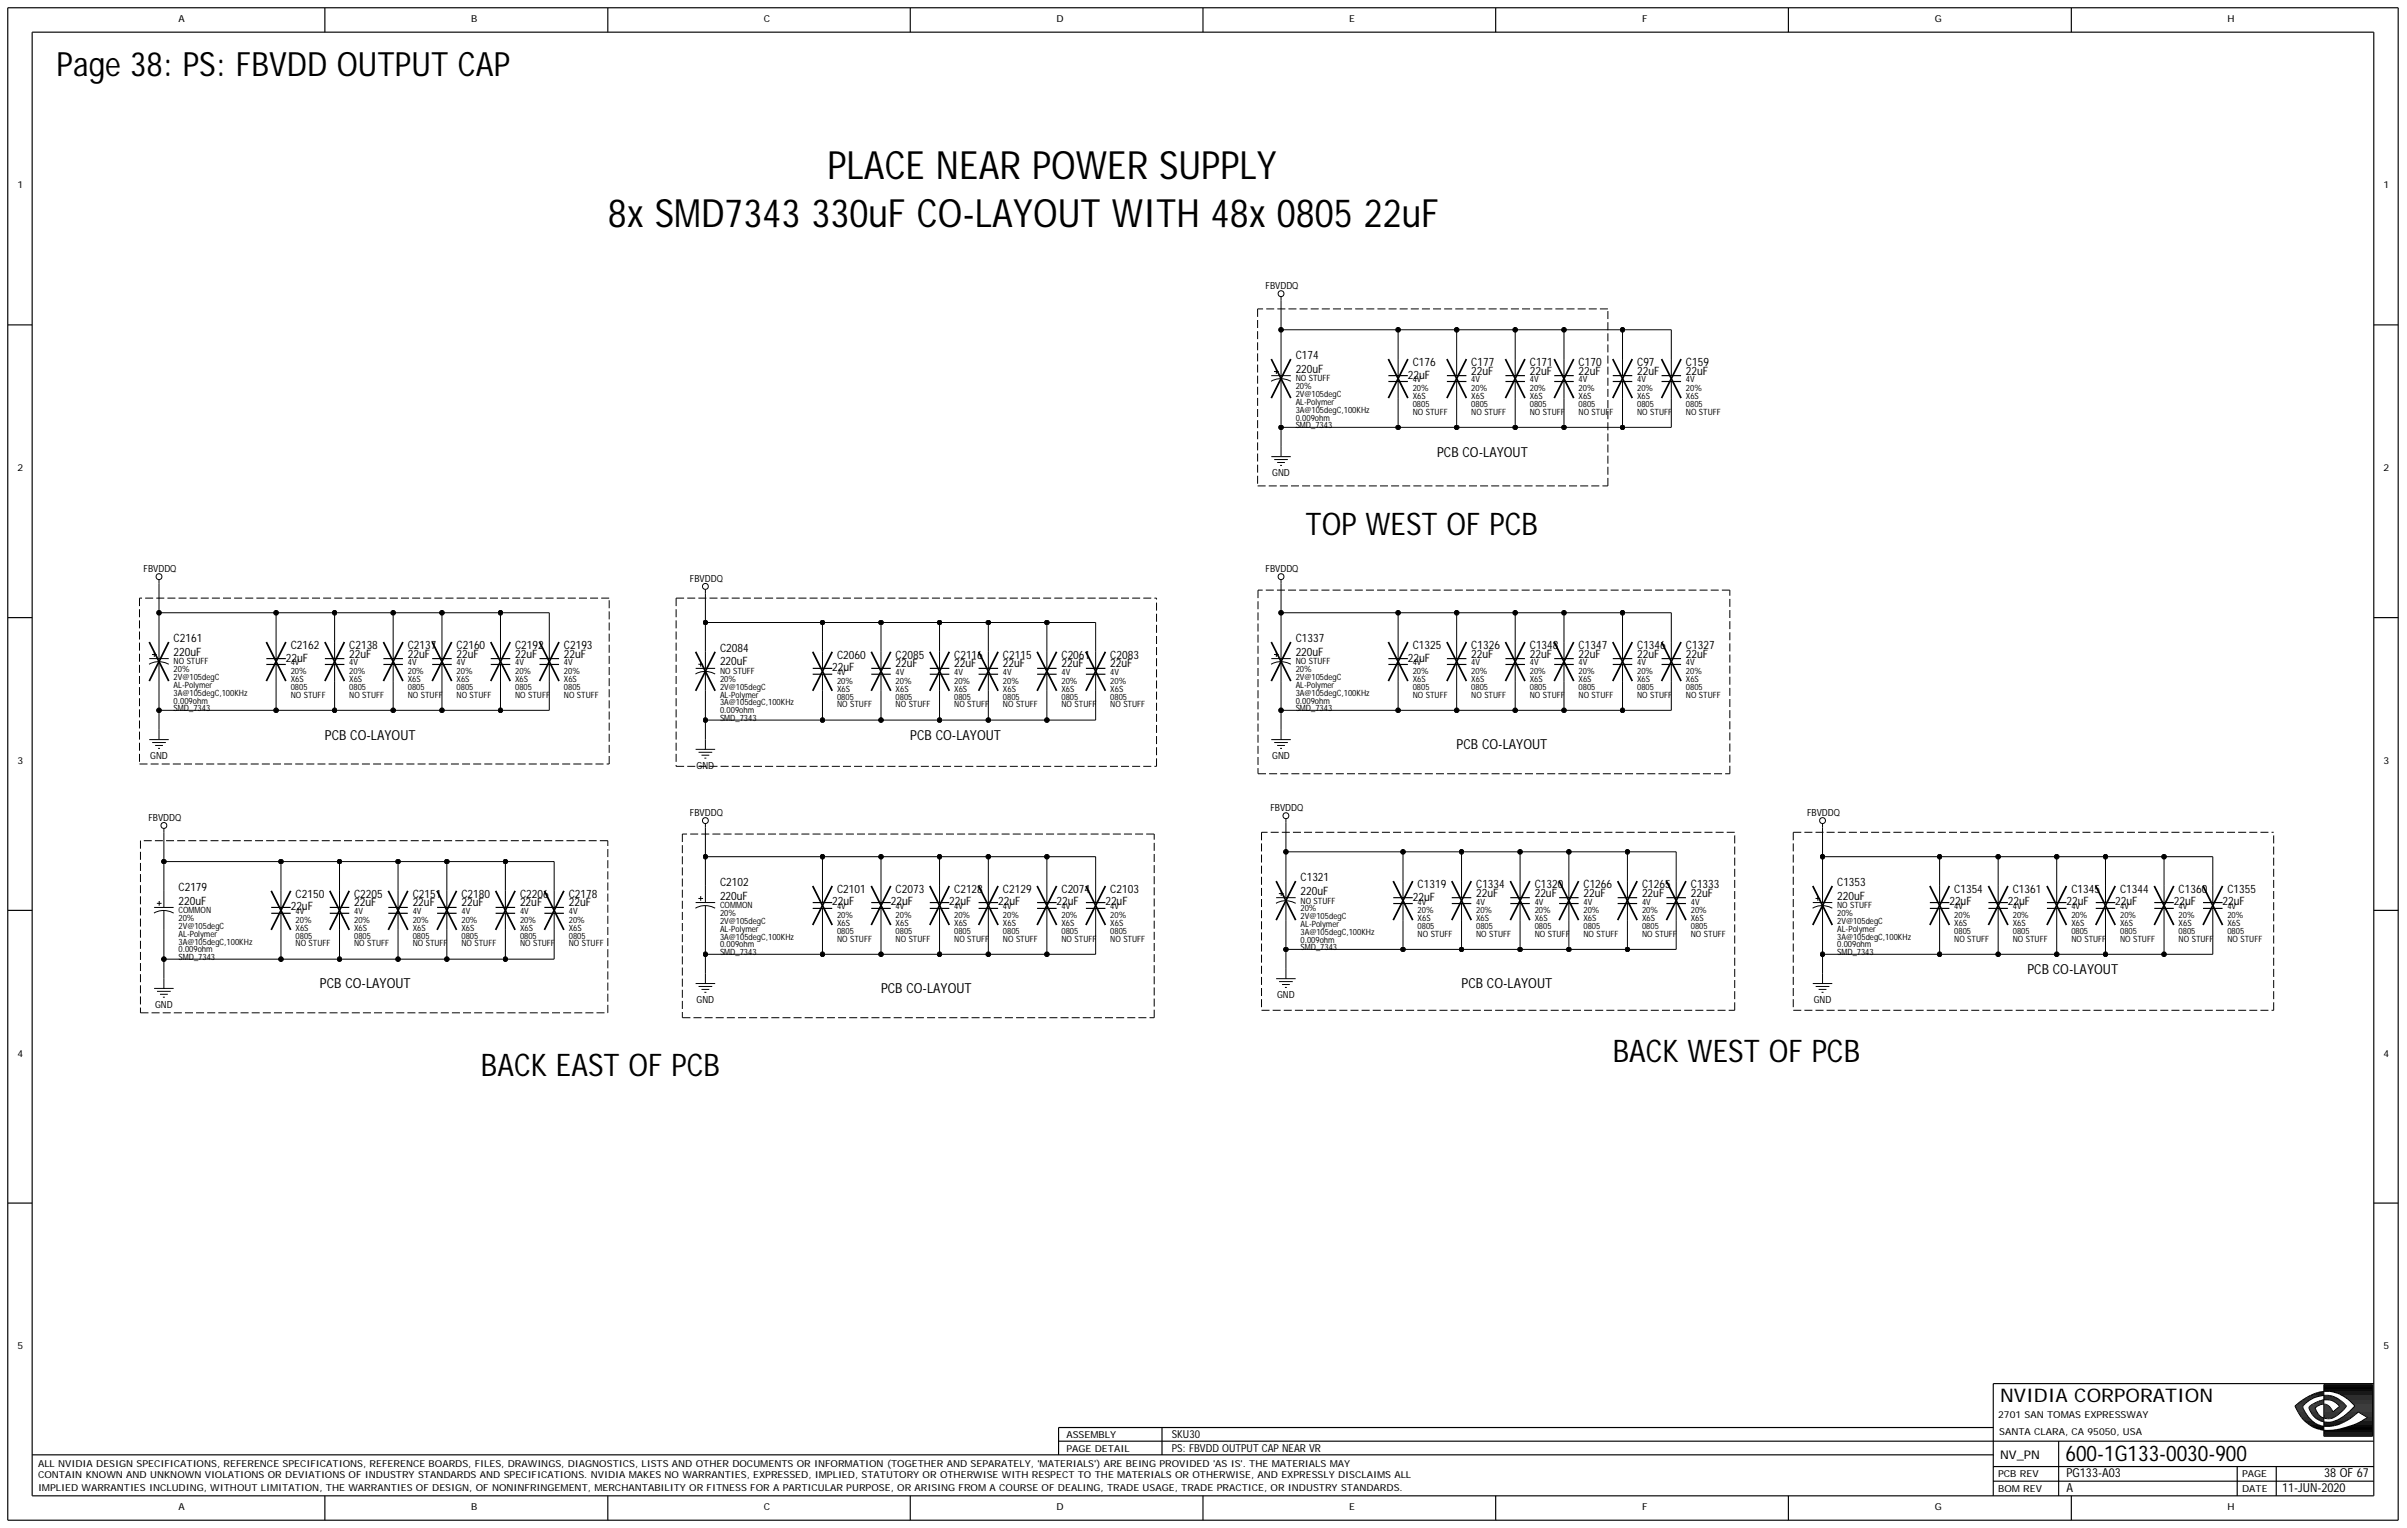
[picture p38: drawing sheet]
<svg xmlns="http://www.w3.org/2000/svg" width="422mm" height="268mm" viewBox="0 0 422 268" stroke-linecap="round" stroke-linejoin="round" font-family="sans-serif">
<defs><g id="words">
<g font-size="6.8">
<text x="145.1" y="31.3">PLACE NEAR POWER SUPPLY</text>
<text x="106.6" y="39.9">8x SMD7343 330uF CO-LAYOUT WITH 48x 0805 22uF</text>
</g>
<text font-size="5.9" x="9.9" y="13.3">Page 38: PS: FBVDD OUTPUT CAP</text>
<g font-size="5.5">
<text x="228.9" y="93.7">TOP WEST OF PCB</text>
<text x="84.3" y="188.7">BACK EAST OF PCB</text>
<text x="282.8" y="186.1">BACK WEST OF PCB</text>
</g>
<text font-size="3.8" x="362.1" y="256.1">600-1G133-0030-900</text>
<text font-size="3.3" x="350.7" y="245.8">NVIDIA CORPORATION</text>
<g font-size="2.4">
<text x="252" y="80.1">PCB CO-LAYOUT</text>
<text x="57" y="129.7">PCB CO-LAYOUT</text>
<text x="159.6" y="129.7">PCB CO-LAYOUT</text>
<text x="255.4" y="131.4">PCB CO-LAYOUT</text>
<text x="56.1" y="173.3">PCB CO-LAYOUT</text>
<text x="256.2" y="173.3">PCB CO-LAYOUT</text>
<text x="355.5" y="170.7">PCB CO-LAYOUT</text>
<text x="154.5" y="174.1">PCB CO-LAYOUT</text>
</g>
<g font-size="2.2">
<text x="362.3" y="261.5">A</text>
<text x="362.3" y="259">PG133-A03</text>
<text x="400.1" y="261.5">11-JUN-2020</text>
<text x="407.5" y="259">38 OF 67</text>
</g>
<text font-size="2.1" x="350.7" y="255.7">NV_PN</text>
<g font-size="2">
<text x="227.2" y="62.9">C174</text>
<text x="227.2" y="65.3">220uF</text>
<text x="247.7" y="64.1">C176</text>
<text x="258" y="64.1">C177</text>
<text x="258" y="65.7">22uF</text>
<text x="268.2" y="64.1">C171</text>
<text x="268.2" y="65.7">22uF</text>
<text x="276.8" y="64.1">C170</text>
<text x="276.8" y="65.7">22uF</text>
<text x="287" y="64.1">C97</text>
<text x="287" y="65.7">22uF</text>
<text x="295.6" y="64.1">C159</text>
<text x="295.6" y="65.7">22uF</text>
<text x="246.8" y="66.4">22uF</text>
<text x="30.4" y="112.6">C2161</text>
<text x="51" y="113.8">C2162</text>
<text x="61.2" y="113.8">C2138</text>
<text x="71.5" y="113.8">C2137</text>
<text x="80.1" y="113.8">C2160</text>
<text x="90.3" y="113.8">C2192</text>
<text x="98.9" y="113.8">C2193</text>
<text x="227.2" y="112.6">C1337</text>
<text x="247.7" y="113.8">C1325</text>
<text x="258" y="113.8">C1326</text>
<text x="268.2" y="113.8">C1348</text>
<text x="276.8" y="113.8">C1347</text>
<text x="287" y="113.8">C1346</text>
<text x="295.6" y="113.8">C1327</text>
<text x="30.4" y="114.9">220uF</text>
<text x="50.1" y="116">22uF</text>
<text x="61.2" y="115.3">22uF</text>
<text x="71.5" y="115.3">22uF</text>
<text x="80.1" y="115.3">22uF</text>
<text x="90.3" y="115.3">22uF</text>
<text x="98.9" y="115.3">22uF</text>
<text x="126.2" y="114.3">C2084</text>
<text x="126.2" y="116.7">220uF</text>
<text x="145.9" y="117.7">22uF</text>
<text x="146.8" y="115.5">C2060</text>
<text x="157" y="115.5">C2085</text>
<text x="157" y="117">22uF</text>
<text x="167.3" y="115.5">C2116</text>
<text x="167.3" y="117">22uF</text>
<text x="175.8" y="115.5">C2115</text>
<text x="175.8" y="117">22uF</text>
<text x="186.1" y="115.5">C2061</text>
<text x="186.1" y="117">22uF</text>
<text x="194.7" y="115.5">C2083</text>
<text x="194.7" y="117">22uF</text>
<text x="227.2" y="114.9">220uF</text>
<text x="246.8" y="116">22uF</text>
<text x="258" y="115.3">22uF</text>
<text x="268.2" y="115.3">22uF</text>
<text x="276.8" y="115.3">22uF</text>
<text x="287" y="115.3">22uF</text>
<text x="295.6" y="115.3">22uF</text>
<text x="126.2" y="155.3">C2102</text>
<text x="228" y="154.5">C1321</text>
<text x="248.5" y="155.7">C1319</text>
<text x="258.8" y="155.7">C1334</text>
<text x="269.1" y="155.7">C1320</text>
<text x="277.6" y="155.7">C1266</text>
<text x="287.9" y="155.7">C1265</text>
<text x="296.4" y="155.7">C1333</text>
<text x="322.1" y="155.3">C1353</text>
<text x="31.3" y="158.6">220uF</text>
<text x="31.3" y="156.2">C2179</text>
<text x="51" y="159.6">22uF</text>
<text x="51.8" y="157.4">C2150</text>
<text x="62.1" y="158.9">22uF</text>
<text x="62.1" y="157.4">C2205</text>
<text x="72.4" y="158.9">22uF</text>
<text x="72.4" y="157.4">C2151</text>
<text x="80.9" y="158.9">22uF</text>
<text x="80.9" y="157.4">C2180</text>
<text x="91.2" y="158.9">22uF</text>
<text x="91.2" y="157.4">C2206</text>
<text x="99.7" y="158.9">22uF</text>
<text x="99.7" y="157.4">C2178</text>
<text x="126.2" y="157.7">220uF</text>
<text x="145.9" y="158.7">22uF</text>
<text x="146.8" y="156.5">C2101</text>
<text x="156.2" y="158.7">22uF</text>
<text x="157" y="156.5">C2073</text>
<text x="166.4" y="158.7">22uF</text>
<text x="167.3" y="156.5">C2128</text>
<text x="175" y="158.7">22uF</text>
<text x="175.8" y="156.5">C2129</text>
<text x="185.3" y="158.7">22uF</text>
<text x="186.1" y="156.5">C2074</text>
<text x="193.8" y="158.7">22uF</text>
<text x="194.7" y="156.5">C2103</text>
<text x="228" y="156.9">220uF</text>
<text x="247.7" y="157.9">22uF</text>
<text x="258.8" y="157.2">22uF</text>
<text x="269.1" y="157.2">22uF</text>
<text x="277.6" y="157.2">22uF</text>
<text x="287.9" y="157.2">22uF</text>
<text x="296.4" y="157.2">22uF</text>
<text x="322.1" y="157.7">220uF</text>
<text x="341.8" y="158.7">22uF</text>
<text x="342.6" y="156.5">C1354</text>
<text x="352" y="158.7">22uF</text>
<text x="352.9" y="156.5">C1361</text>
<text x="362.3" y="158.7">22uF</text>
<text x="363.2" y="156.5">C1345</text>
<text x="370.9" y="158.7">22uF</text>
<text x="371.7" y="156.5">C1344</text>
<text x="381.1" y="158.7">22uF</text>
<text x="382" y="156.5">C1360</text>
<text x="389.7" y="158.7">22uF</text>
<text x="390.5" y="156.5">C1355</text>
</g>
<g font-size="1.9">
<text x="205.4" y="252.1">SKU30</text>
<text x="205.4" y="254.5">PS: FBVDD OUTPUT CAP NEAR VR</text>
</g>
<g font-size="1.7">
<text x="31.3" y="3.9">A</text>
<text x="82.6" y="3.9">B</text>
<text x="133.9" y="3.9">C</text>
<text x="185.3" y="3.9">D</text>
<text x="236.6" y="3.9">E</text>
<text x="287.9" y="3.9">F</text>
<text x="339.2" y="3.9">G</text>
<text x="390.5" y="3.9">H</text>
<text x="3.1" y="33">1</text>
<text x="417.9" y="33">1</text>
<text x="221.9" y="50.6">FBVDDQ</text>
<text x="3.1" y="82.6">2</text>
<text x="223.1" y="83.5">GND</text>
<text x="417.9" y="82.6">2</text>
<text x="25.2" y="100.2">FBVDDQ</text>
<text x="120.9" y="101.9">FBVDDQ</text>
<text x="221.9" y="100.2">FBVDDQ</text>
<text x="3.1" y="133.9">3</text>
<text x="26.3" y="133.1">GND</text>
<text x="122.1" y="134.8">GND</text>
<text x="223.1" y="133.1">GND</text>
<text x="417.9" y="133.9">3</text>
<text x="26" y="143.9">FBVDDQ</text>
<text x="120.9" y="143">FBVDDQ</text>
<text x="222.7" y="142.1">FBVDDQ</text>
<text x="316.8" y="143">FBVDDQ</text>
<text x="27.2" y="176.7">GND</text>
<text x="122.1" y="175.8">GND</text>
<text x="223.9" y="175">GND</text>
<text x="318" y="175.8">GND</text>
<text x="3.1" y="185.3">4</text>
<text x="417.9" y="185.3">4</text>
<text x="3.1" y="236.6">5</text>
<text x="417.9" y="236.6">5</text>
<text x="350.3" y="248.5">2701 SAN TOMAS EXPRESSWAY</text>
<text x="350.5" y="251.6">SANTA CLARA, CA 95050, USA</text>
<text x="6.7" y="257.1">ALL NVIDIA DESIGN SPECIFICATIONS, REFERENCE SPECIFICATIONS, REFERENCE BOARDS, FILES, DRAWINGS, DIAGNOSTICS, LISTS AND OTHER DOCUMENTS OR INFORMATION (TOGETHER AND SEPARATELY, 'MATERIALS') ARE BEING PROVIDED 'AS IS'. THE MATERIALS MAY</text>
<text x="187" y="254.5">PAGE DETAIL</text>
<text x="187" y="252.1">ASSEMBLY</text>
<text x="6.7" y="259.2">CONTAIN KNOWN AND UNKNOWN VIOLATIONS OR DEVIATIONS OF INDUSTRY STANDARDS AND SPECIFICATIONS. NVIDIA MAKES NO WARRANTIES, EXPRESSED, IMPLIED, STATUTORY OR OTHERWISE WITH RESPECT TO THE MATERIALS OR OTHERWISE, AND EXPRESSLY DISCLAIMS ALL</text>
<text x="6.7" y="261.4">IMPLIED WARRANTIES INCLUDING, WITHOUT LIMITATION, THE WARRANTIES OF DESIGN, OF NONINFRINGEMENT, MERCHANTABILITY OR FITNESS FOR A PARTICULAR PURPOSE, OR ARISING FROM A COURSE OF DEALING, TRADE USAGE, TRADE PRACTICE, OR INDUSTRY STANDARDS.</text>
<text x="350.3" y="261.5">BOM REV</text>
<text x="350.3" y="259">PCB REV</text>
<text x="393.1" y="259">PAGE</text>
<text x="393.1" y="261.5">DATE</text>
<text x="31.3" y="264.8">A</text>
<text x="82.6" y="264.8">B</text>
<text x="133.9" y="264.8">C</text>
<text x="185.3" y="264.8">D</text>
<text x="236.6" y="264.8">E</text>
<text x="287.9" y="264.8">F</text>
<text x="339.2" y="264.8">G</text>
<text x="390.5" y="264.8">H</text>
</g>
<g font-size="1.5">
<text x="227.2" y="66.9">NO STUFF</text>
<text x="227.2" y="71">AL-Polymer</text>
<text x="227.2" y="68.2">20%</text>
<text x="227.2" y="69.6">2V@105degC</text>
<text x="247.7" y="71.3">0805</text>
<text x="247.7" y="70">X6S</text>
<text x="247.7" y="67.1">4V</text>
<text x="247.7" y="68.6">20%</text>
<text x="258" y="68.6">20%</text>
<text x="258" y="70">X6S</text>
<text x="258" y="71.3">0805</text>
<text x="258" y="67.1">4V</text>
<text x="268.2" y="71.3">0805</text>
<text x="268.2" y="70">X6S</text>
<text x="268.2" y="67.1">4V</text>
<text x="268.2" y="68.6">20%</text>
<text x="276.8" y="68.6">20%</text>
<text x="276.8" y="70">X6S</text>
<text x="276.8" y="71.3">0805</text>
<text x="276.8" y="67.1">4V</text>
<text x="287" y="71.3">0805</text>
<text x="287" y="68.6">20%</text>
<text x="287" y="67.1">4V</text>
<text x="287" y="70">X6S</text>
<text x="295.6" y="71.3">0805</text>
<text x="295.6" y="67.1">4V</text>
<text x="295.6" y="70">X6S</text>
<text x="295.6" y="68.6">20%</text>
<text x="227.2" y="72.4">3A@105degC,100KHz</text>
<text x="227.2" y="75.1">SMD_7343</text>
<text x="227.2" y="73.7">0.009ohm</text>
<text x="247.7" y="72.7">NO STUFF</text>
<text x="258" y="72.7">NO STUFF</text>
<text x="268.2" y="72.7">NO STUFF</text>
<text x="276.8" y="72.7">NO STUFF</text>
<text x="287" y="72.7">NO STUFF</text>
<text x="295.6" y="72.7">NO STUFF</text>
<text x="30.4" y="116.5">NO STUFF</text>
<text x="30.4" y="117.9">20%</text>
<text x="30.4" y="119.2">2V@105degC</text>
<text x="51" y="118.2">20%</text>
<text x="51" y="119.6">X6S</text>
<text x="51" y="116.7">4V</text>
<text x="61.2" y="118.2">20%</text>
<text x="61.2" y="116.7">4V</text>
<text x="61.2" y="119.6">X6S</text>
<text x="71.5" y="119.6">X6S</text>
<text x="71.5" y="116.7">4V</text>
<text x="71.5" y="118.2">20%</text>
<text x="80.1" y="119.6">X6S</text>
<text x="80.1" y="118.2">20%</text>
<text x="80.1" y="116.7">4V</text>
<text x="90.3" y="119.6">X6S</text>
<text x="90.3" y="116.7">4V</text>
<text x="90.3" y="118.2">20%</text>
<text x="98.9" y="118.2">20%</text>
<text x="98.9" y="119.6">X6S</text>
<text x="98.9" y="116.7">4V</text>
<text x="126.2" y="118.2">NO STUFF</text>
<text x="126.2" y="119.6">20%</text>
<text x="146.8" y="119.9">20%</text>
<text x="146.8" y="118.4">4V</text>
<text x="157" y="118.4">4V</text>
<text x="157" y="119.9">20%</text>
<text x="167.3" y="118.4">4V</text>
<text x="167.3" y="119.9">20%</text>
<text x="175.8" y="119.9">20%</text>
<text x="175.8" y="118.4">4V</text>
<text x="186.1" y="118.4">4V</text>
<text x="186.1" y="119.9">20%</text>
<text x="194.7" y="119.9">20%</text>
<text x="194.7" y="118.4">4V</text>
<text x="227.2" y="116.5">NO STUFF</text>
<text x="227.2" y="119.2">2V@105degC</text>
<text x="227.2" y="117.9">20%</text>
<text x="247.7" y="118.2">20%</text>
<text x="247.7" y="116.7">4V</text>
<text x="247.7" y="119.6">X6S</text>
<text x="258" y="116.7">4V</text>
<text x="258" y="118.2">20%</text>
<text x="258" y="119.6">X6S</text>
<text x="268.2" y="118.2">20%</text>
<text x="268.2" y="116.7">4V</text>
<text x="268.2" y="119.6">X6S</text>
<text x="276.8" y="116.7">4V</text>
<text x="276.8" y="119.6">X6S</text>
<text x="276.8" y="118.2">20%</text>
<text x="287" y="118.2">20%</text>
<text x="287" y="119.6">X6S</text>
<text x="287" y="116.7">4V</text>
<text x="295.6" y="119.6">X6S</text>
<text x="295.6" y="118.2">20%</text>
<text x="295.6" y="116.7">4V</text>
<text x="30.4" y="124.7">SMD_7343</text>
<text x="30.4" y="120.6">AL-Polymer</text>
<text x="30.4" y="123.3">0.009ohm</text>
<text x="30.4" y="122">3A@105degC,100KHz</text>
<text x="51" y="122.3">NO STUFF</text>
<text x="51" y="120.9">0805</text>
<text x="61.2" y="122.3">NO STUFF</text>
<text x="61.2" y="120.9">0805</text>
<text x="71.5" y="122.3">NO STUFF</text>
<text x="71.5" y="120.9">0805</text>
<text x="80.1" y="122.3">NO STUFF</text>
<text x="80.1" y="120.9">0805</text>
<text x="90.3" y="122.3">NO STUFF</text>
<text x="90.3" y="120.9">0805</text>
<text x="98.9" y="122.3">NO STUFF</text>
<text x="98.9" y="120.9">0805</text>
<text x="126.2" y="120.9">2V@105degC</text>
<text x="126.2" y="125">0.009ohm</text>
<text x="126.2" y="123.7">3A@105degC,100KHz</text>
<text x="126.2" y="122.3">AL-Polymer</text>
<text x="146.8" y="124">NO STUFF</text>
<text x="146.8" y="121.3">X6S</text>
<text x="146.8" y="122.6">0805</text>
<text x="157" y="124">NO STUFF</text>
<text x="157" y="122.6">0805</text>
<text x="157" y="121.3">X6S</text>
<text x="167.3" y="124">NO STUFF</text>
<text x="167.3" y="122.6">0805</text>
<text x="167.3" y="121.3">X6S</text>
<text x="175.8" y="124">NO STUFF</text>
<text x="175.8" y="121.3">X6S</text>
<text x="175.8" y="122.6">0805</text>
<text x="186.1" y="124">NO STUFF</text>
<text x="186.1" y="121.3">X6S</text>
<text x="186.1" y="122.6">0805</text>
<text x="194.7" y="124">NO STUFF</text>
<text x="194.7" y="121.3">X6S</text>
<text x="194.7" y="122.6">0805</text>
<text x="227.2" y="120.6">AL-Polymer</text>
<text x="227.2" y="123.3">0.009ohm</text>
<text x="227.2" y="124.7">SMD_7343</text>
<text x="227.2" y="122">3A@105degC,100KHz</text>
<text x="247.7" y="120.9">0805</text>
<text x="247.7" y="122.3">NO STUFF</text>
<text x="258" y="122.3">NO STUFF</text>
<text x="258" y="120.9">0805</text>
<text x="268.2" y="120.9">0805</text>
<text x="268.2" y="122.3">NO STUFF</text>
<text x="276.8" y="122.3">NO STUFF</text>
<text x="276.8" y="120.9">0805</text>
<text x="287" y="120.9">0805</text>
<text x="287" y="122.3">NO STUFF</text>
<text x="295.6" y="122.3">NO STUFF</text>
<text x="295.6" y="120.9">0805</text>
<text x="126.2" y="126.4">SMD_7343</text>
<text x="31.3" y="161.5">20%</text>
<text x="31.3" y="160.1">COMMON</text>
<text x="51.8" y="160.3">4V</text>
<text x="51.8" y="161.8">20%</text>
<text x="62.1" y="160.3">4V</text>
<text x="62.1" y="161.8">20%</text>
<text x="72.4" y="161.8">20%</text>
<text x="72.4" y="160.3">4V</text>
<text x="80.9" y="160.3">4V</text>
<text x="80.9" y="161.8">20%</text>
<text x="91.2" y="161.8">20%</text>
<text x="91.2" y="160.3">4V</text>
<text x="99.7" y="160.3">4V</text>
<text x="99.7" y="161.8">20%</text>
<text x="126.2" y="160.6">20%</text>
<text x="126.2" y="159.3">COMMON</text>
<text x="126.2" y="162">2V@105degC</text>
<text x="146.8" y="159.4">4V</text>
<text x="146.8" y="161">20%</text>
<text x="157" y="159.4">4V</text>
<text x="157" y="161">20%</text>
<text x="167.3" y="159.4">4V</text>
<text x="167.3" y="161">20%</text>
<text x="175.8" y="159.4">4V</text>
<text x="175.8" y="161">20%</text>
<text x="186.1" y="159.4">4V</text>
<text x="186.1" y="161">20%</text>
<text x="194.7" y="161">20%</text>
<text x="194.7" y="159.4">4V</text>
<text x="228" y="158.4">NO STUFF</text>
<text x="228" y="159.8">20%</text>
<text x="228" y="161.1">2V@105degC</text>
<text x="248.5" y="158.6">4V</text>
<text x="248.5" y="160.1">20%</text>
<text x="248.5" y="161.5">X6S</text>
<text x="258.8" y="158.6">4V</text>
<text x="258.8" y="161.5">X6S</text>
<text x="258.8" y="160.1">20%</text>
<text x="269.1" y="161.5">X6S</text>
<text x="269.1" y="158.6">4V</text>
<text x="269.1" y="160.1">20%</text>
<text x="277.6" y="160.1">20%</text>
<text x="277.6" y="161.5">X6S</text>
<text x="277.6" y="158.6">4V</text>
<text x="287.9" y="160.1">20%</text>
<text x="287.9" y="158.6">4V</text>
<text x="287.9" y="161.5">X6S</text>
<text x="296.4" y="161.5">X6S</text>
<text x="296.4" y="160.1">20%</text>
<text x="296.4" y="158.6">4V</text>
<text x="322.1" y="159.3">NO STUFF</text>
<text x="322.1" y="162">2V@105degC</text>
<text x="322.1" y="160.6">20%</text>
<text x="342.6" y="159.4">4V</text>
<text x="342.6" y="161">20%</text>
<text x="352.9" y="161">20%</text>
<text x="352.9" y="159.4">4V</text>
<text x="363.2" y="159.4">4V</text>
<text x="363.2" y="161">20%</text>
<text x="371.7" y="159.4">4V</text>
<text x="371.7" y="161">20%</text>
<text x="382" y="159.4">4V</text>
<text x="382" y="161">20%</text>
<text x="390.5" y="161">20%</text>
<text x="390.5" y="159.4">4V</text>
<text x="31.3" y="164.2">AL-Polymer</text>
<text x="31.3" y="162.8">2V@105degC</text>
<text x="31.3" y="167">0.009ohm</text>
<text x="31.3" y="165.6">3A@105degC,100KHz</text>
<text x="51.8" y="165.9">NO STUFF</text>
<text x="51.8" y="164.6">0805</text>
<text x="51.8" y="163.2">X6S</text>
<text x="62.1" y="165.9">NO STUFF</text>
<text x="62.1" y="164.6">0805</text>
<text x="62.1" y="163.2">X6S</text>
<text x="72.4" y="165.9">NO STUFF</text>
<text x="72.4" y="164.6">0805</text>
<text x="72.4" y="163.2">X6S</text>
<text x="80.9" y="165.9">NO STUFF</text>
<text x="80.9" y="164.6">0805</text>
<text x="80.9" y="163.2">X6S</text>
<text x="91.2" y="165.9">NO STUFF</text>
<text x="91.2" y="163.2">X6S</text>
<text x="91.2" y="164.6">0805</text>
<text x="99.7" y="165.9">NO STUFF</text>
<text x="99.7" y="164.6">0805</text>
<text x="99.7" y="163.2">X6S</text>
<text x="126.2" y="167.5">SMD_7343</text>
<text x="126.2" y="163.4">AL-Polymer</text>
<text x="126.2" y="166.1">0.009ohm</text>
<text x="126.2" y="164.7">3A@105degC,100KHz</text>
<text x="146.8" y="165.1">NO STUFF</text>
<text x="146.8" y="163.7">0805</text>
<text x="146.8" y="162.3">X6S</text>
<text x="157" y="165.1">NO STUFF</text>
<text x="157" y="163.7">0805</text>
<text x="157" y="162.3">X6S</text>
<text x="167.3" y="165.1">NO STUFF</text>
<text x="167.3" y="163.7">0805</text>
<text x="167.3" y="162.3">X6S</text>
<text x="175.8" y="165.1">NO STUFF</text>
<text x="175.8" y="163.7">0805</text>
<text x="175.8" y="162.3">X6S</text>
<text x="186.1" y="165.1">NO STUFF</text>
<text x="186.1" y="163.7">0805</text>
<text x="186.1" y="162.3">X6S</text>
<text x="194.7" y="165.1">NO STUFF</text>
<text x="194.7" y="162.3">X6S</text>
<text x="194.7" y="163.7">0805</text>
<text x="228" y="166.6">SMD_7343</text>
<text x="228" y="162.5">AL-Polymer</text>
<text x="228" y="165.2">0.009ohm</text>
<text x="228" y="163.9">3A@105degC,100KHz</text>
<text x="248.5" y="164.2">NO STUFF</text>
<text x="248.5" y="162.8">0805</text>
<text x="258.8" y="164.2">NO STUFF</text>
<text x="258.8" y="162.8">0805</text>
<text x="269.1" y="164.2">NO STUFF</text>
<text x="269.1" y="162.8">0805</text>
<text x="277.6" y="162.8">0805</text>
<text x="277.6" y="164.2">NO STUFF</text>
<text x="287.9" y="162.8">0805</text>
<text x="287.9" y="164.2">NO STUFF</text>
<text x="296.4" y="162.8">0805</text>
<text x="296.4" y="164.2">NO STUFF</text>
<text x="322.1" y="166.1">0.009ohm</text>
<text x="322.1" y="164.7">3A@105degC,100KHz</text>
<text x="322.1" y="167.5">SMD_7343</text>
<text x="322.1" y="163.4">AL-Polymer</text>
<text x="342.6" y="165.1">NO STUFF</text>
<text x="342.6" y="163.7">0805</text>
<text x="342.6" y="162.3">X6S</text>
<text x="352.9" y="165.1">NO STUFF</text>
<text x="352.9" y="163.7">0805</text>
<text x="352.9" y="162.3">X6S</text>
<text x="363.2" y="163.7">0805</text>
<text x="363.2" y="162.3">X6S</text>
<text x="363.2" y="165.1">NO STUFF</text>
<text x="371.7" y="163.7">0805</text>
<text x="371.7" y="162.3">X6S</text>
<text x="371.7" y="165.1">NO STUFF</text>
<text x="382" y="163.7">0805</text>
<text x="382" y="162.3">X6S</text>
<text x="382" y="165.1">NO STUFF</text>
<text x="390.5" y="165.1">NO STUFF</text>
<text x="390.5" y="162.3">X6S</text>
<text x="390.5" y="163.7">0805</text>
<text x="31.3" y="168.3">SMD_7343</text>
</g>
</g></defs>
<g fill="none" stroke="#000" stroke-width=".18">
<path d="M224.6 57.8h20.5zM224.6 52.7v5.1zM224.6 57.8v5.1zM224.6 52v.7zM245.1 57.8h10.3zM245.1 57.8v5.1zM255.4 57.8h10.3zM255.4 57.8v5.1zM265.7 57.8h8.5zM265.7 57.8v5.1zM274.2 57.8h10.3zM274.2 57.8v5.1z"/>
<path d="M284.5 57.8h8.5zM284.5 57.8v5.1zM293 57.8v5.1zM222.9 66.8a3.5 3.5 0 0 1 3.4 0M222.9 65.9h3.4zM223.4 65.1h.8zM223.8 64.7v.8zM224.6 74.9h20.5zM224.6 69.8v5.1zM224.6 74.9v3.4zM224.6 78.3v1.8zM224.6 62.9v3z"/>
<path d="M224.6 66.4v3.4zM245.1 74.9h10.3zM245.1 69.8v5.1zM245.1 66.9v2.9zM245.1 62.9v3zM255.4 74.9h10.3zM255.4 69.8v5.1zM255.4 66.9v2.9zM255.4 62.9v3zM265.7 74.9h8.5zM265.7 69.8v5.1zM265.7 66.9v2.9z"/>
<path d="M265.7 62.9v3zM274.2 74.9h10.3zM274.2 69.8v5.1zM274.2 66.9v2.9zM274.2 62.9v3zM284.5 74.9h8.5zM284.5 69.8v5.1zM284.5 66.9v2.9zM284.5 62.9v3zM293 69.8v5.1zM293 66.9v2.9zM293 62.9v3z"/>
<path d="M222.9 80.1h3.4zM223.4 80.6h2.4zM223.9 81.1h1.4zM224.4 81.6h.4zM26.1 116.5a3.5 3.5 0 0 1 3.5 0M26.2 115.5h3.4zM26.6 114.7h.9zM27.1 114.3v.9zM27.9 107.4h20.5zM27.9 102.3v5.1zM27.9 107.4v5.2zM27.9 119.4v5.1z"/>
<path d="M27.9 112.6v2.9zM27.9 116v3.4zM27.9 101.6v.7zM48.4 107.4h10.3zM48.4 107.4v5.2zM48.4 119.4v5.1zM48.4 116.5v2.9zM48.4 112.6v2.9zM58.7 107.4h10.2zM58.7 107.4v5.2zM58.7 119.4v5.1zM58.7 116.5v2.9z"/>
<path d="M58.7 112.6v2.9zM68.9 107.4h8.6zM68.9 107.4v5.2zM68.9 119.4v5.1zM68.9 116.5v2.9zM68.9 112.6v2.9zM77.5 107.4h10.2zM77.5 107.4v5.2zM77.5 119.4v5.1zM77.5 116.5v2.9zM77.5 112.6v2.9zM87.7 107.4h8.6z"/>
<path d="M87.7 107.4v5.2zM87.7 119.4v5.1zM87.7 116.5v2.9zM87.7 112.6v2.9zM96.3 107.4v5.2zM96.3 119.4v5.1zM96.3 116.5v2.9zM96.3 112.6v2.9zM121.9 118.2a3.5 3.5 0 0 1 3.5 0M122 117.2h3.4zM122.4 116.5h.9zM122.9 116v.9z"/>
<path d="M123.7 109.1h20.5zM123.7 104v5.1zM123.7 109.1v5.2zM123.7 114.3v2.9zM123.7 117.7v3.4zM123.7 103.3v.7zM144.2 109.1h10.3zM144.2 109.1v5.2zM144.2 118.2v2.9zM144.2 114.3v2.9zM154.5 109.1h10.2zM154.5 109.1v5.2z"/>
<path d="M154.5 118.2v2.9zM154.5 114.3v2.9zM164.7 109.1h8.6zM164.7 109.1v5.2zM164.7 118.2v2.9zM164.7 114.3v2.9zM173.3 109.1h10.2zM173.3 109.1v5.2zM173.3 118.2v2.9zM173.3 114.3v2.9zM183.5 109.1h8.6zM183.5 109.1v5.2z"/>
<path d="M183.5 118.2v2.9zM183.5 114.3v2.9zM192.1 109.1v5.2zM192.1 118.2v2.9zM192.1 114.3v2.9zM222.9 116.5a3.5 3.5 0 0 1 3.4 0M222.9 115.5h3.4zM223.4 114.7h.8zM223.8 114.3v.9zM224.6 107.4h20.5zM224.6 102.3v5.1zM224.6 107.4v5.2z"/>
<path d="M224.6 119.4v5.1zM224.6 112.6v2.9zM224.6 116v3.4zM224.6 101.6v.7zM245.1 107.4h10.3zM245.1 107.4v5.2zM245.1 119.4v5.1zM245.1 116.5v2.9zM245.1 112.6v2.9zM255.4 107.4h10.3zM255.4 107.4v5.2zM255.4 119.4v5.1z"/>
<path d="M255.4 116.5v2.9zM255.4 112.6v2.9zM265.7 107.4h8.5zM265.7 107.4v5.2zM265.7 119.4v5.1zM265.7 116.5v2.9zM265.7 112.6v2.9zM274.2 107.4h10.3zM274.2 107.4v5.2zM274.2 119.4v5.1zM274.2 116.5v2.9zM274.2 112.6v2.9z"/>
<path d="M284.5 107.4h8.5zM284.5 107.4v5.2zM284.5 119.4v5.1zM284.5 116.5v2.9zM284.5 112.6v2.9zM293 107.4v5.2zM293 119.4v5.1zM293 116.5v2.9zM293 112.6v2.9zM26.2 129.7h3.4zM26.7 130.2h2.4zM27.2 130.7h1.4z"/>
<path d="M27.7 131.2h.3zM27.9 124.5h20.5zM27.9 124.5v3.4zM27.9 127.9v1.8zM48.4 124.5h10.3zM58.7 124.5h10.2zM68.9 124.5h8.6zM77.5 124.5h10.2zM87.7 124.5h8.6zM122 131.4h3.4zM122.5 131.9h2.4zM123 132.4h1.4z"/>
<path d="M123.5 132.9h.3zM123.7 126.2h20.5zM123.7 121.1v5.1zM123.7 126.2v3.5zM123.7 129.7v1.7zM144.2 121.1v5.1zM144.2 126.2h10.3zM154.5 121.1v5.1zM154.5 126.2h10.2zM164.7 121.1v5.1zM164.7 126.2h8.6zM173.3 121.1v5.1z"/>
<path d="M173.3 126.2h10.2zM183.5 121.1v5.1zM183.5 126.2h8.6zM192.1 121.1v5.1zM222.9 129.7h3.4zM223.4 130.2h2.4zM223.9 130.7h1.4zM224.4 131.2h.4zM224.6 124.5h20.5zM224.6 124.5v3.4zM224.6 127.9v1.8zM245.1 124.5h10.3z"/>
<path d="M255.4 124.5h10.3zM265.7 124.5h8.5zM274.2 124.5h10.3zM284.5 124.5h8.5zM27 159.1h3.4zM27.5 158.4h.8zM27.9 158v.8zM28.7 151h20.6zM28.7 145.9v5.1zM28.7 151v5.2zM28.7 156.2v2.9zM28.7 159.6v3.4z"/>
<path d="M28.7 145.2v.7zM49.3 151h10.2zM49.3 151v5.2zM49.3 156.2v2.9zM59.5 151h10.3zM59.5 151v5.2zM59.5 156.2v2.9zM69.8 151h8.5zM69.8 151v5.2zM69.8 156.2v2.9zM78.3 151h10.3zM78.3 151v5.2z"/>
<path d="M78.3 156.2v2.9zM88.6 151h8.6zM88.6 151v5.2zM88.6 156.2v2.9zM97.2 151v5.2zM97.2 156.2v2.9zM121.9 159.2a3.5 3.5 0 0 1 3.5 0M122 158.2h3.4zM122.4 157.5h.9zM122.9 157.1v.8zM123.7 150.2h20.5zM123.7 145.1v5.1z"/>
<path d="M123.7 150.2v5.1zM123.7 155.3v2.9zM123.7 158.7v3.5zM123.7 144.4v.7zM144.2 150.2h10.3zM144.2 150.2v5.1zM144.2 159.3v2.9zM144.2 155.3v2.9zM154.5 150.2h10.2zM154.5 150.2v5.1zM154.5 159.3v2.9zM154.5 155.3v2.9z"/>
<path d="M164.7 150.2h8.6zM164.7 150.2v5.1zM164.7 159.3v2.9zM164.7 155.3v2.9zM173.3 150.2h10.2zM173.3 150.2v5.1zM173.3 159.3v2.9zM173.3 155.3v2.9zM183.5 150.2h8.6zM183.5 150.2v5.1zM183.5 159.3v2.9zM183.5 155.3v2.9z"/>
<path d="M192.1 150.2v5.1zM192.1 159.3v2.9zM192.1 155.3v2.9zM223.7 158.4a3.5 3.5 0 0 1 3.5 0M223.7 157.4h3.5zM224.2 156.7h.8zM224.6 156.2v.9zM225.5 149.3h20.5zM225.5 144.2v5.1zM225.5 149.3v5.2zM225.5 143.5v.7zM225.5 154.5v2.9z"/>
<path d="M225.5 157.9v3.4zM246 149.3h10.2zM246 149.3v5.2zM246 158.4v2.9zM246 154.5v2.9zM256.2 149.3h10.3zM256.2 149.3v5.2zM256.2 158.4v2.9zM256.2 154.5v2.9zM266.5 149.3h8.6zM266.5 149.3v5.2zM266.5 158.4v2.9z"/>
<path d="M266.5 154.5v2.9zM275.1 149.3h10.2zM275.1 149.3v5.2zM275.1 158.4v2.9zM275.1 154.5v2.9zM285.3 149.3h8.6zM285.3 149.3v5.2zM285.3 158.4v2.9zM285.3 154.5v2.9zM293.9 149.3v5.2zM293.9 158.4v2.9zM293.9 154.5v2.9z"/>
<path d="M317.8 159.2a3.5 3.5 0 0 1 3.4 0M317.8 158.2h3.4zM318.3 157.5h.8zM318.7 157.1v.8zM319.5 150.2h20.6zM319.5 145.1v5.1zM319.5 150.2v5.1zM319.5 155.3v2.9zM319.5 158.7v3.5zM319.5 144.4v.7zM340.1 150.2h10.2zM340.1 150.2v5.1z"/>
<path d="M340.1 159.3v2.9zM340.1 155.3v2.9zM350.3 150.2h10.3zM350.3 150.2v5.1zM350.3 159.3v2.9zM350.3 155.3v2.9zM360.6 150.2h8.5zM360.6 150.2v5.1zM360.6 159.3v2.9zM360.6 155.3v2.9zM369.1 150.2h10.3zM369.1 150.2v5.1z"/>
<path d="M369.1 159.3v2.9zM369.1 155.3v2.9zM379.4 150.2h8.6zM379.4 150.2v5.1zM379.4 159.3v2.9zM379.4 155.3v2.9zM388 150.2v5.1zM388 159.3v2.9zM388 155.3v2.9zM27 160.1a3.5 3.5 0 0 1 3.4 0M27 173.3h3.4zM27.5 173.8h2.4z"/>
<path d="M28 174.3h1.4zM28.6 174.8h.3zM28.7 168.1h20.6zM28.7 163v5.1zM28.7 168.1v3.5zM28.7 171.6v1.7zM49.3 168.1h10.2zM49.3 163v5.1zM49.3 160.1v2.9zM59.5 168.1h10.3zM59.5 163v5.1zM59.5 160.1v2.9z"/>
<path d="M69.8 168.1h8.5zM69.8 163v5.1zM69.8 160.1v2.9zM78.3 168.1h10.3zM78.3 163v5.1zM78.3 160.1v2.9zM88.6 168.1h8.6zM88.6 163v5.1zM88.6 160.1v2.9zM97.2 163v5.1zM97.2 160.1v2.9zM122 172.4h3.4z"/>
<path d="M122.5 172.9h2.4zM123 173.5h1.4zM123.5 174h.3zM123.7 167.3h20.5zM123.7 162.2v5.1zM123.7 167.3v3.4zM123.7 170.7v1.7zM144.2 167.3h10.3zM144.2 162.2v5.1zM154.5 167.3h10.2zM154.5 162.2v5.1zM164.7 167.3h8.6z"/>
<path d="M164.7 162.2v5.1zM173.3 167.3h10.2zM173.3 162.2v5.1zM183.5 167.3h8.6zM183.5 162.2v5.1zM192.1 162.2v5.1zM223.7 171.6h3.5zM224.3 172.1h2.4zM224.8 172.6h1.3zM225.3 173.1h.3zM225.5 166.4h20.5zM225.5 161.3v5.1z"/>
<path d="M225.5 166.4v3.5zM225.5 169.9v1.7zM246 166.4h10.2zM246 161.3v5.1zM256.2 166.4h10.3zM256.2 161.3v5.1zM266.5 166.4h8.6zM266.5 161.3v5.1zM275.1 166.4h10.2zM275.1 161.3v5.1zM285.3 166.4h8.6zM285.3 161.3v5.1z"/>
<path d="M293.9 161.3v5.1zM317.8 172.4h3.4zM318.3 172.9h2.4zM318.9 173.5h1.3zM319.4 174h.3zM319.5 167.3h20.6zM319.5 162.2v5.1zM319.5 167.3v3.4zM319.5 170.7v1.7zM340.1 167.3h10.2zM340.1 162.2v5.1zM350.3 167.3h10.3z"/>
<path d="M350.3 162.2v5.1zM360.6 167.3h8.5zM360.6 162.2v5.1zM369.1 167.3h10.3zM369.1 162.2v5.1zM379.4 167.3h8.6zM379.4 162.2v5.1zM388 162.2v5.1zM402.4 246.5h1.4M402.5 246.7h1.2M402.5 246.8h1.3M402.6 246.3h1.3"/>
<path d="M402.6 247h1.2M402.7 247.2l-.3-.7a8.1 8.1 0 0 1 6.4-2.5 7.1 7.1 0 0 1 4.1 2.5 10.4 10.4 0 0 1-2.7 2.2M402.7 247.2a6.1 6.1 0 0 0 2.7 2.9M402.7 247.2h1.2M402.8 247.3h1.2zM402.8 246.2h1.2M402.9 247.5h1.2M403 246h1.2M403 247.7h1.2M403.1 247.9h1.2M403.2 245.8h1.2M403.2 248h1.3"/>
<path d="M403.3 248.2h1.3M403.4 245.6h1.3M403.5 248.4h1.2M403.6 248.5h1.2M403.7 245.5h1.2M403.7 248.7h1.3M403.9 248.9h1.2M403.9 245.3h1.3M404 249.1h1.3M404.2 249.2h1.3M404.2 245.1h1.3M404.5 249.4h1.3"/>
<path d="M404.5 245h1.4M404.7 249.6h1.3M404.7 248.4a4.4 4.4 0 0 0 2.8 1.7l1.8-.2M404.8 244.8h1.7M404.8 246.8h1.1M404.9 246.7h1.2M404.9 246.7l-.1 .1 .2 .5 .9 1.2M404.9 247h1.1M404.9 249.7h1.5M404.9 245.5l-1.2 1.1 .2 .6 .8 1.2M405 247.2h1M405 247.3h1.1z"/>
<path d="M405 246.5h1.3M405.1 249.9h1.7M405.1 247.5h1.1M405.2 244.6h2.9l1.6 .5M405.2 246.3h1.4M405.2 247.7h1.1M405.3 247.9h1.1M405.4 250.1h2M405.5 248h1M405.5 244.4h1.9M405.5 245.1l-.6 .4M405.6 248.2h1.1"/>
<path d="M405.6 246.2h1.6M405.8 250.3h1.6M405.8 248.4h1.1M405.9 246h1.5M405.9 246.8a1.65 1.65 0 0 1 2.7 0l.1 .2M405.9 246.8l.8 1.4M405.9 248.5h1.4M405.9 248.5l.3 .2M406 244.3h1.4M406.2 248.7h1.2M406.2 250.4h1.2M406.2 248.7a3.6 3.6 0 0 0 4 0"/>
<path d="M406.2 245.8h1.2M406.5 248.9h.9M406.5 244.1h.9M406.6 245.6h.8M406.7 248.2l.2 .2M406.8 250.6h.6M406.8 249.1h.6M406.9 248.4a2.14 2.14 0 0 0 1.7 .3M407.2 245.5h.2M407.4 247.3h1.5zM407.4 248.5h1.6M407.4 247.2h1.4"/>
<path d="M407.4 246.8h1.2M407.4 246.3h.6M407.4 248h2.5M407.4 246.7h1.1M407.4 246.5h.9M407.4 247.9h2.7M407.4 248.2h2.2M407.4 248.4h1.9M407.4 247h1.3M407.4 247.7h2.9M407.4 243.6h8.6M407.4 242.9h8.6"/>
<path d="M407.4 243.8h8.6M407.4 243.2h8.6M407.4 243.1h8.6M407.4 243.4h8.6M407.4 249.9h1.9M407.4 249.6h2.9M407.4 249.4h3.3M407.4 245.3h2.6M407.4 245h2M407.4 244.8h1.5M407.4 245.1h2.4M407.4 250.9h8.6"/>
<path d="M407.4 251.6h8.6M407.4 251.5h8.6M407.4 251.3h8.6M407.4 251.1h8.6M407.4 249.7h2.5M407.4 247.5h3.1M407.4 242.7h8.6v9.1h-8.6zM407.4 250.8h8.6M407.5 244.6l-2 .5M408.5 243.9h7.5M408.6 248.7h.1M408.7 245.5h1.6"/>
<path d="M409 249.2h2.1M409.1 245.6h1.4M409.2 247.3h1.4zM409.3 244.1h6.7M409.4 245.8h1.3M409.4 247.2h1.4M409.5 249.1h1.9M409.7 246h1.2M409.7 247h1.3M409.7 245.1l1.3 .9 .4 .5-.1 .2M409.8 250.6h6.2M409.9 246.8h1.2"/>
<path d="M409.9 246.2h1.2M409.9 244.3h6.1M409.9 248.9h1.8M410 246.3h1.2M410.1 246.7h1.2M410.2 246.5h1.2M410.2 246.5l-1.2 1-.3-.5M410.2 246.5a3.2 3.2 0 0 0-4.5-.5l-.8 .7M410.2 248.7h1.7M410.3 244.4h5.7M410.5 248.5h1.7M410.6 250.4h5.4"/>
<path d="M410.6 244.6h5.4M410.8 248.4h1.6M410.9 244.8h5.1M411 248.2h1.6M411.2 245h4.8M411.2 250.3h4.8M411.3 248h1.6M411.3 246.7l-1.5 1.4-1.1 .6M411.4 245.1h4.6M411.5 247.9h1.6M411.6 247.7h1.7M411.7 245.3h4.3"/>
<path d="M411.8 250.1h4.2M411.8 245.5h4.2M411.8 247.5h4.2M412 247.3h4zM412 245.6h4M412.2 247.2h3.8M412.2 245.8h3.8M412.3 249.9h3.7M412.4 247h3.6M412.4 246h3.6M412.5 246.8h3.5M412.6 246.2h3.4"/>
<path d="M412.7 246.7h3.3M412.7 246.3h3.3M412.8 249.7h3.2M412.9 246.5h3.1M413.2 249.6h2.8M413.6 249.4h2.4M413.8 247.7h2.2M413.9 249.2h2.1M414 247.9h2M414.2 249.1h1.8M414.3 248h1.7M414.4 248.9h1.6"/>
<path d="M414.6 248.2h1.4M414.7 248.7h1.3M414.7 248.7a12.9 12.9 0 0 1-7.7 2l-1.6-.6M414.7 248.7l.4-.2-1.6-1a9.9 9.9 0 0 1-4.2 2.4M414.9 248.4h1.1M415 248.5h1"/>
<circle cx="224.6" cy="51.5" r=".52"/>
<circle cx="27.9" cy="101.1" r=".52"/>
<circle cx="123.7" cy="102.8" r=".52"/>
<circle cx="224.6" cy="101.1" r=".52"/>
<circle cx="28.7" cy="144.7" r=".52"/>
<circle cx="123.7" cy="143.9" r=".52"/>
<circle cx="225.5" cy="143" r=".52"/>
<circle cx="319.5" cy="143.9" r=".52"/>
</g>
<g fill="none" stroke="#000" stroke-width=".18" stroke-dasharray="1.4 .5" stroke-linecap="butt">
<path d="M220.5 54.2v31M281.9 54.2h-61.4M220.5 85.2h61.4M281.9 85.2v-31M24.5 104.9v29M106.8 104.9h-82.3M118.5 104.9v29.4M118.5 104.9h84.3M220.6 103.5v32.1M303.3 103.5h-82.7M24.5 133.9h82.3M106.8 133.9v-29"/>
<path d="M118.5 134.3h84.3M202.8 134.3v-29.4M220.6 135.6h82.7M303.3 135.6v-32.1M24.6 147.4v30.2M106.6 147.4h-82M119.6 146.2v32.2M202.4 146.2h-82.8M221.2 145.9v31.2M304.1 145.9h-82.9M314.4 145.9v31.2M314.4 145.9h84.2"/>
<path d="M24.6 177.6h82M106.6 177.6v-30.2M119.6 178.4h82.8M202.4 178.4v-32.2M221.2 177.1h82.9M304.1 177.1v-31.2M314.4 177.1h84.2M398.6 177.1v-31.2"/>
</g>
<g fill="#000" stroke="#000" stroke-width=".18">
<circle cx="224.6" cy="57.8" r=".41"/>
<circle cx="245.1" cy="57.8" r=".41"/>
<circle cx="255.4" cy="57.8" r=".41"/>
<circle cx="265.7" cy="57.8" r=".41"/>
<circle cx="274.2" cy="57.8" r=".41"/>
<circle cx="284.5" cy="57.8" r=".41"/>
<circle cx="224.6" cy="74.9" r=".41"/>
<circle cx="245.1" cy="74.9" r=".41"/>
<circle cx="255.4" cy="74.9" r=".41"/>
<circle cx="265.7" cy="74.9" r=".41"/>
<circle cx="274.2" cy="74.9" r=".41"/>
<circle cx="284.5" cy="74.9" r=".41"/>
<circle cx="27.9" cy="107.4" r=".41"/>
<circle cx="48.4" cy="107.4" r=".41"/>
<circle cx="58.7" cy="107.4" r=".41"/>
<circle cx="68.9" cy="107.4" r=".41"/>
<circle cx="77.5" cy="107.4" r=".41"/>
<circle cx="87.7" cy="107.4" r=".41"/>
<circle cx="123.7" cy="109.1" r=".41"/>
<circle cx="144.2" cy="109.1" r=".41"/>
<circle cx="154.5" cy="109.1" r=".41"/>
<circle cx="164.7" cy="109.1" r=".41"/>
<circle cx="173.3" cy="109.1" r=".41"/>
<circle cx="183.5" cy="109.1" r=".41"/>
<circle cx="224.6" cy="107.4" r=".41"/>
<circle cx="245.1" cy="107.4" r=".41"/>
<circle cx="255.4" cy="107.4" r=".41"/>
<circle cx="265.7" cy="107.4" r=".41"/>
<circle cx="274.2" cy="107.4" r=".41"/>
<circle cx="284.5" cy="107.4" r=".41"/>
<circle cx="27.9" cy="124.5" r=".41"/>
<circle cx="48.4" cy="124.5" r=".41"/>
<circle cx="58.7" cy="124.5" r=".41"/>
<circle cx="68.9" cy="124.5" r=".41"/>
<circle cx="77.5" cy="124.5" r=".41"/>
<circle cx="87.7" cy="124.5" r=".41"/>
<circle cx="123.7" cy="126.2" r=".41"/>
<circle cx="144.2" cy="126.2" r=".41"/>
<circle cx="154.5" cy="126.2" r=".41"/>
<circle cx="164.7" cy="126.2" r=".41"/>
<circle cx="173.3" cy="126.2" r=".41"/>
<circle cx="183.5" cy="126.2" r=".41"/>
<circle cx="224.6" cy="124.5" r=".41"/>
<circle cx="245.1" cy="124.5" r=".41"/>
<circle cx="255.4" cy="124.5" r=".41"/>
<circle cx="265.7" cy="124.5" r=".41"/>
<circle cx="274.2" cy="124.5" r=".41"/>
<circle cx="284.5" cy="124.5" r=".41"/>
<circle cx="28.7" cy="151" r=".41"/>
<circle cx="49.3" cy="151" r=".41"/>
<circle cx="59.5" cy="151" r=".41"/>
<circle cx="69.8" cy="151" r=".41"/>
<circle cx="78.3" cy="151" r=".41"/>
<circle cx="88.6" cy="151" r=".41"/>
<circle cx="123.7" cy="150.2" r=".41"/>
<circle cx="144.2" cy="150.2" r=".41"/>
<circle cx="154.5" cy="150.2" r=".41"/>
<circle cx="164.7" cy="150.2" r=".41"/>
<circle cx="173.3" cy="150.2" r=".41"/>
<circle cx="183.5" cy="150.2" r=".41"/>
<circle cx="225.5" cy="149.3" r=".41"/>
<circle cx="246" cy="149.3" r=".41"/>
<circle cx="256.2" cy="149.3" r=".41"/>
<circle cx="266.5" cy="149.3" r=".41"/>
<circle cx="275.1" cy="149.3" r=".41"/>
<circle cx="285.3" cy="149.3" r=".41"/>
<circle cx="319.5" cy="150.2" r=".41"/>
<circle cx="340.1" cy="150.2" r=".41"/>
<circle cx="350.3" cy="150.2" r=".41"/>
<circle cx="360.6" cy="150.2" r=".41"/>
<circle cx="369.1" cy="150.2" r=".41"/>
<circle cx="379.4" cy="150.2" r=".41"/>
<circle cx="28.7" cy="168.1" r=".41"/>
<circle cx="49.3" cy="168.1" r=".41"/>
<circle cx="59.5" cy="168.1" r=".41"/>
<circle cx="69.8" cy="168.1" r=".41"/>
<circle cx="78.3" cy="168.1" r=".41"/>
<circle cx="88.6" cy="168.1" r=".41"/>
<circle cx="123.7" cy="167.3" r=".41"/>
<circle cx="144.2" cy="167.3" r=".41"/>
<circle cx="154.5" cy="167.3" r=".41"/>
<circle cx="164.7" cy="167.3" r=".41"/>
<circle cx="173.3" cy="167.3" r=".41"/>
<circle cx="183.5" cy="167.3" r=".41"/>
<circle cx="225.5" cy="166.4" r=".41"/>
<circle cx="246" cy="166.4" r=".41"/>
<circle cx="256.2" cy="166.4" r=".41"/>
<circle cx="266.5" cy="166.4" r=".41"/>
<circle cx="275.1" cy="166.4" r=".41"/>
<circle cx="285.3" cy="166.4" r=".41"/>
<circle cx="319.5" cy="167.3" r=".41"/>
<circle cx="340.1" cy="167.3" r=".41"/>
<circle cx="350.3" cy="167.3" r=".41"/>
<circle cx="360.6" cy="167.3" r=".41"/>
<circle cx="369.1" cy="167.3" r=".41"/>
<circle cx="379.4" cy="167.3" r=".41"/>
</g>
<g fill="none" stroke="#000" stroke-width=".2">
<path d="M1.4 1.4v265.1zM1.4 1.4h419.1zM5.6 5.6v256.6zM5.6 5.6h410.6zM57 1.4v4.2zM106.6 1.4v4.2zM159.6 1.4v4.2zM210.9 1.4v4.2zM262.2 1.4v4.2zM313.5 1.4v4.2zM363.2 1.4v4.2zM416.2 5.6v256.6z"/>
<path d="M420.5 1.4v265.1zM1.4 57h4.2zM416.2 57h4.3zM243.4 65.9h3.4zM243.4 66.9h3.4zM253.7 65.9h3.4zM253.7 66.9h3.4zM263.9 65.9h3.5zM263.9 66.9h3.5zM272.5 65.9h3.4zM272.5 66.9h3.4zM282.8 65.9h3.4z"/>
<path d="M282.8 66.9h3.4zM291.3 65.9h3.4zM291.3 66.9h3.4zM1.4 108.3h4.2zM46.7 115.5h3.4zM46.7 116.5h3.4zM57 115.5h3.4zM57 116.5h3.4zM67.2 115.5h3.4zM67.2 116.5h3.4zM75.8 115.5h3.4zM75.8 116.5h3.4z"/>
<path d="M86 115.5h3.5zM86 116.5h3.5zM94.6 115.5h3.4zM94.6 116.5h3.4zM142.5 117.2h3.4zM142.5 118.2h3.4zM152.8 117.2h3.4zM152.8 118.2h3.4zM163 117.2h3.4zM163 118.2h3.4zM171.6 117.2h3.4zM171.6 118.2h3.4z"/>
<path d="M181.8 117.2h3.5zM181.8 118.2h3.5zM190.4 117.2h3.4zM190.4 118.2h3.4zM243.4 115.5h3.4zM243.4 116.5h3.4zM253.7 115.5h3.4zM253.7 116.5h3.4zM263.9 115.5h3.5zM263.9 116.5h3.5zM272.5 115.5h3.4zM272.5 116.5h3.4z"/>
<path d="M282.8 115.5h3.4zM282.8 116.5h3.4zM291.3 115.5h3.4zM291.3 116.5h3.4zM416.2 108.3h4.3zM1.4 159.6h4.2zM47.5 159.1h3.5zM57.8 159.1h3.4zM68.1 159.1h3.4zM76.6 159.1h3.5zM86.9 159.1h3.4zM95.4 159.1h3.5z"/>
<path d="M142.5 158.2h3.4zM142.5 159.3h3.4zM152.8 158.2h3.4zM152.8 159.3h3.4zM163 158.2h3.4zM163 159.3h3.4zM171.6 158.2h3.4zM171.6 159.3h3.4zM181.8 158.2h3.5zM181.8 159.3h3.5zM190.4 158.2h3.4zM190.4 159.3h3.4z"/>
<path d="M244.3 157.4h3.4zM244.3 158.4h3.4zM254.5 157.4h3.5zM254.5 158.4h3.5zM264.8 157.4h3.4zM264.8 158.4h3.4zM273.4 157.4h3.4zM273.4 158.4h3.4zM283.6 157.4h3.4zM283.6 158.4h3.4zM292.2 157.4h3.4zM292.2 158.4h3.4z"/>
<path d="M338.4 158.2h3.4zM338.4 159.3h3.4zM348.6 158.2h3.4zM348.6 159.3h3.4zM358.9 158.2h3.4zM358.9 159.3h3.4zM367.4 158.2h3.5zM367.4 159.3h3.5zM377.7 158.2h3.4zM377.7 159.3h3.4zM386.3 158.2h3.4zM386.3 159.3h3.4z"/>
<path d="M416.2 159.6h4.3zM47.5 160.1h3.5zM57.8 160.1h3.4zM68.1 160.1h3.4zM76.6 160.1h3.5zM86.9 160.1h3.4zM95.4 160.1h3.5zM1.4 210.9h4.2zM416.2 210.9h4.3zM5.6 255h343.9zM185.6 250.3v4.7zM185.6 252.7h230.6z"/>
<path d="M185.6 250.3h163.9zM203.7 250.3v4.7zM349.5 242.6h66.7zM349.5 259.7h66.7zM349.5 257.1h66.7zM349.5 242.6v19.6zM360.9 252.7v9.5zM392.2 257.1v5.1zM399.1 257.1v5.1zM1.4 266.5h419.1zM5.6 262.2h410.6zM57 262.2v4.3z"/>
<path d="M106.6 262.2v4.3zM159.6 262.2v4.3zM210.9 262.2v4.3zM262.2 262.2v4.3zM313.5 262.2v4.3zM363.2 262.2v4.3z"/>
</g>
<g fill="none" stroke="#000" stroke-width=".3">
<path d="M222.9 62.9l3.4 6.9zM226.3 62.9l-3.4 6.9zM243.4 62.9l3.4 6.9zM246.8 62.9l-3.4 6.9zM253.7 62.9l3.4 6.9zM257.1 62.9l-3.4 6.9zM263.9 62.9l3.5 6.9zM267.4 62.9l-3.5 6.9zM272.5 62.9l3.4 6.9zM275.9 62.9l-3.4 6.9zM282.8 62.9l3.4 6.9zM286.2 62.9l-3.4 6.9z"/>
<path d="M291.3 62.9l3.4 6.9zM294.7 62.9l-3.4 6.9zM26.2 112.6l3.4 6.8zM29.6 112.6l-3.4 6.8zM46.7 112.6l3.4 6.8zM50.1 112.6l-3.4 6.8zM57 112.6l3.4 6.8zM60.4 112.6l-3.4 6.8zM67.2 112.6l3.4 6.8zM70.6 112.6l-3.4 6.8zM75.8 112.6l3.4 6.8zM79.2 112.6l-3.4 6.8z"/>
<path d="M86 112.6l3.5 6.8zM89.5 112.6l-3.5 6.8zM94.6 112.6l3.4 6.8zM98 112.6l-3.4 6.8zM122 114.3l3.4 6.8zM125.4 114.3l-3.4 6.8zM142.5 114.3l3.4 6.8zM145.9 114.3l-3.4 6.8zM152.8 114.3l3.4 6.8zM156.2 114.3l-3.4 6.8zM163 114.3l3.4 6.8zM166.4 114.3l-3.4 6.8z"/>
<path d="M171.6 114.3l3.4 6.8zM175 114.3l-3.4 6.8zM181.8 114.3l3.5 6.8zM185.3 114.3l-3.5 6.8zM190.4 114.3l3.4 6.8zM193.8 114.3l-3.4 6.8zM222.9 112.6l3.4 6.8zM226.3 112.6l-3.4 6.8zM243.4 112.6l3.4 6.8zM246.8 112.6l-3.4 6.8zM253.7 112.6l3.4 6.8zM257.1 112.6l-3.4 6.8z"/>
<path d="M263.9 112.6l3.5 6.8zM267.4 112.6l-3.5 6.8zM272.5 112.6l3.4 6.8zM275.9 112.6l-3.4 6.8zM282.8 112.6l3.4 6.8zM286.2 112.6l-3.4 6.8zM291.3 112.6l3.4 6.8zM294.7 112.6l-3.4 6.8zM47.5 156.2l3.5 6.8zM51 156.2l-3.5 6.8zM57.8 156.2l3.4 6.8zM61.2 156.2l-3.4 6.8z"/>
<path d="M68.1 156.2l3.4 6.8zM71.5 156.2l-3.4 6.8zM76.6 156.2l3.5 6.8zM80.1 156.2l-3.5 6.8zM86.9 156.2l3.4 6.8zM90.3 156.2l-3.4 6.8zM95.4 156.2l3.5 6.8zM98.9 156.2l-3.5 6.8zM142.5 155.3l3.4 6.9zM145.9 155.3l-3.4 6.9zM152.8 155.3l3.4 6.9zM156.2 155.3l-3.4 6.9z"/>
<path d="M163 155.3l3.4 6.9zM166.4 155.3l-3.4 6.9zM171.6 155.3l3.4 6.9zM175 155.3l-3.4 6.9zM181.8 155.3l3.5 6.9zM185.3 155.3l-3.5 6.9zM190.4 155.3l3.4 6.9zM193.8 155.3l-3.4 6.9zM223.7 154.5l3.5 6.8zM227.2 154.5l-3.5 6.8zM244.3 154.5l3.4 6.8zM247.7 154.5l-3.4 6.8z"/>
<path d="M254.5 154.5l3.5 6.8zM258 154.5l-3.5 6.8zM264.8 154.5l3.4 6.8zM268.2 154.5l-3.4 6.8zM273.4 154.5l3.4 6.8zM276.8 154.5l-3.4 6.8zM283.6 154.5l3.4 6.8zM287 154.5l-3.4 6.8zM292.2 154.5l3.4 6.8zM295.6 154.5l-3.4 6.8zM317.8 155.3l3.4 6.9zM321.2 155.3l-3.4 6.9z"/>
<path d="M338.4 155.3l3.4 6.9zM341.8 155.3l-3.4 6.9zM348.6 155.3l3.4 6.9zM352 155.3l-3.4 6.9zM358.9 155.3l3.4 6.9zM362.3 155.3l-3.4 6.9zM367.4 155.3l3.5 6.9zM370.9 155.3l-3.5 6.9zM377.7 155.3l3.4 6.9zM381.1 155.3l-3.4 6.9zM386.3 155.3l3.4 6.9zM389.7 155.3l-3.4 6.9z"/>
</g>
<use href="#words"/>
</svg>
